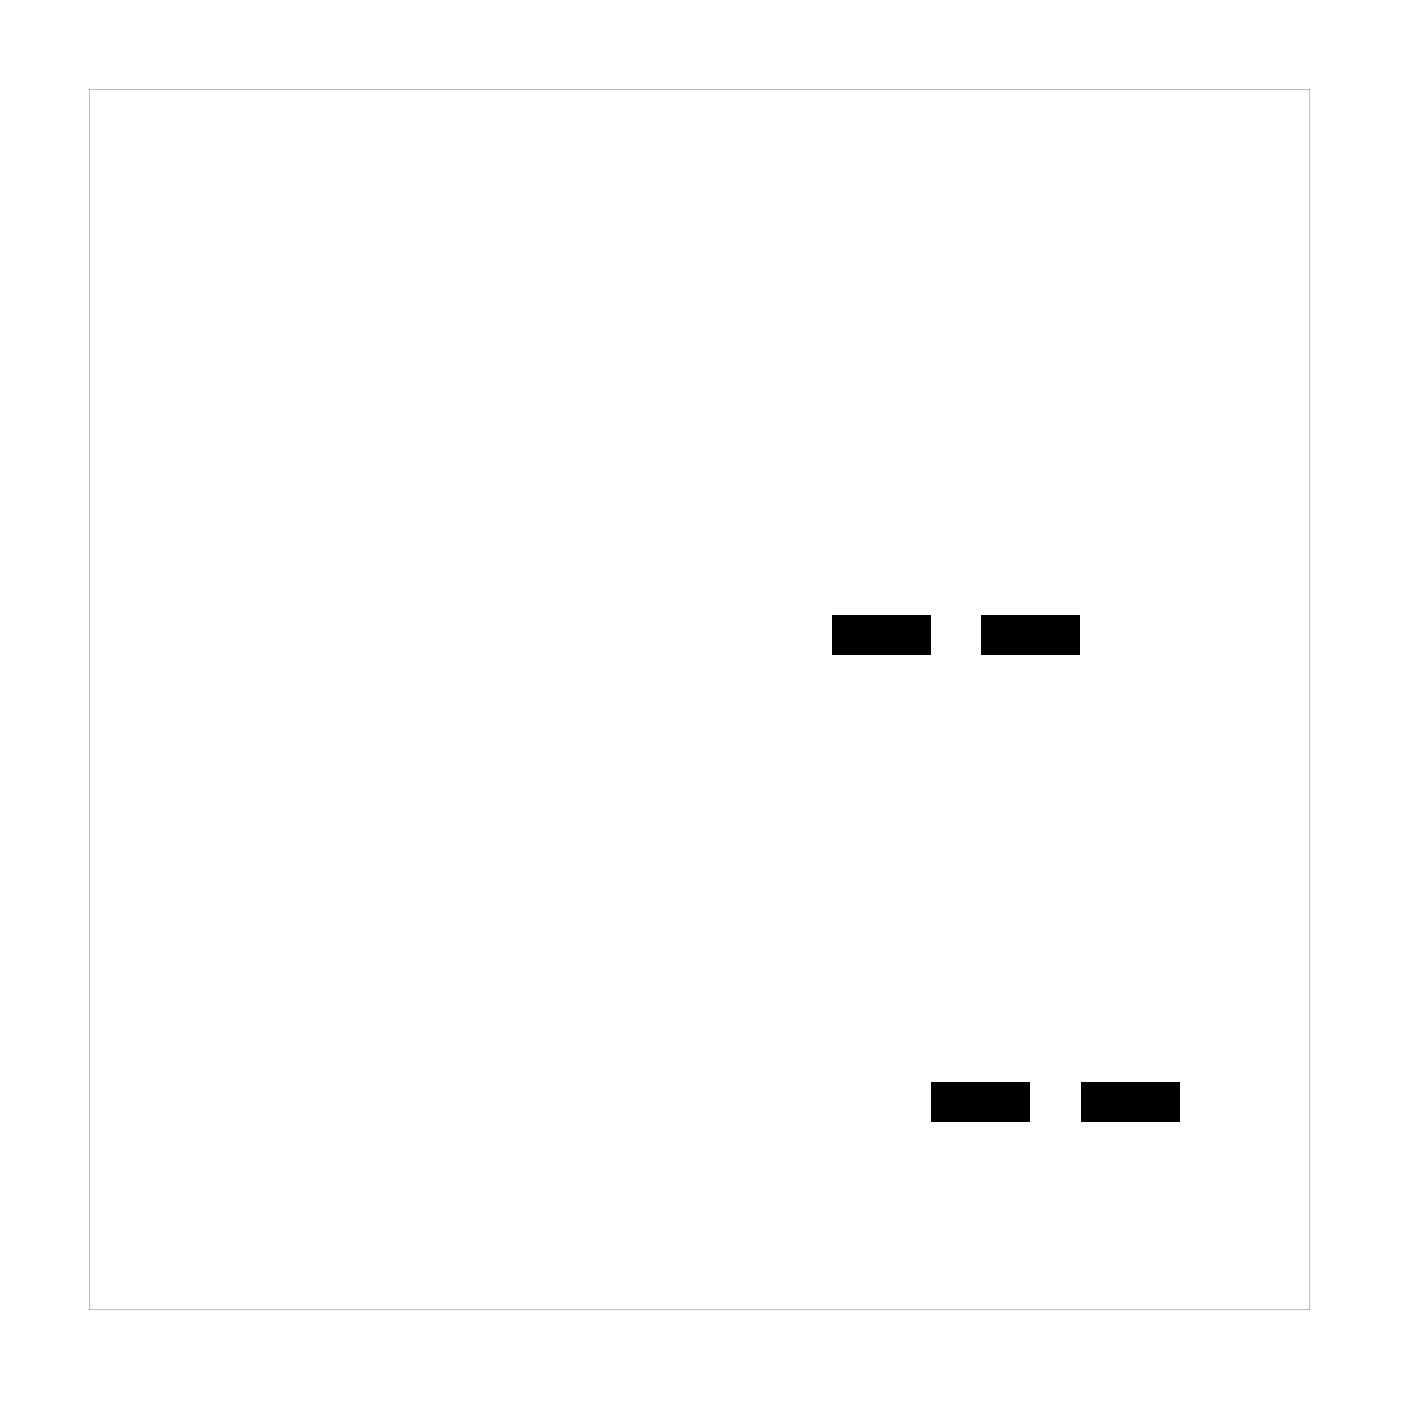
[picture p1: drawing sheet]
<svg xmlns="http://www.w3.org/2000/svg" width="57mm" height="57mm" viewBox="0 0 57 57" stroke-linecap="round" stroke-linejoin="round" font-family="sans-serif">
<g fill="#000">
<path d="M34 25.1h4v1.6h-4zM40.1 25.1h4v1.6h-4zM38 44.1h4v1.6h-4zM44.1 44.1h4v1.6h-4z"/>
<path d="M3.6 3.6h49.8v49.8h-49.8zM3.6 3.6v49.8h49.8v-49.8z"/>
</g>
</svg>
